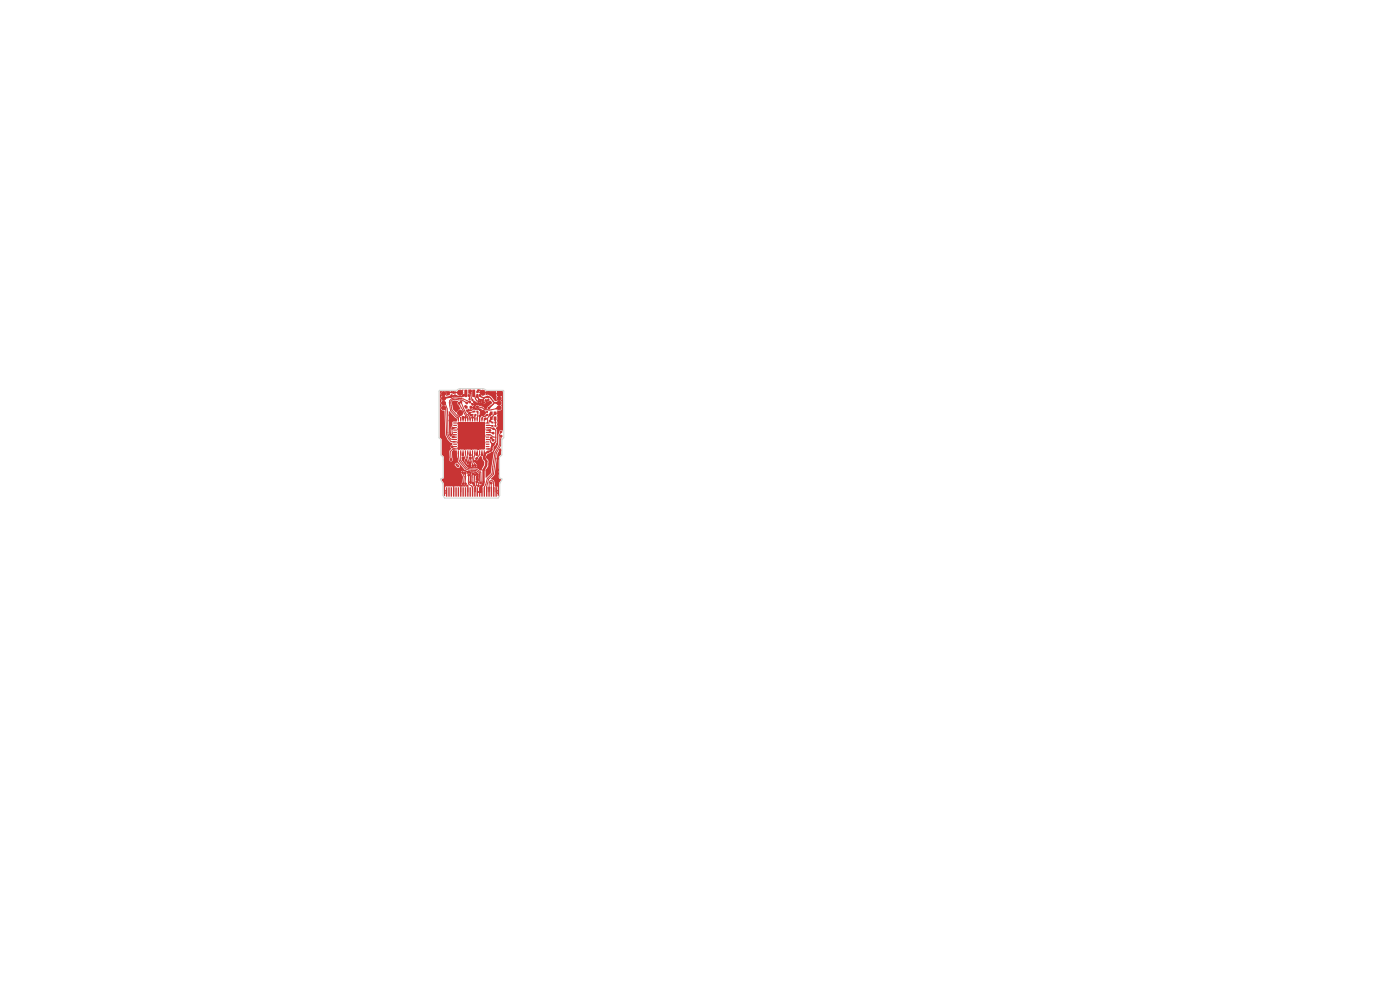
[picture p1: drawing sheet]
<svg xmlns="http://www.w3.org/2000/svg" width="297mm" height="210mm" viewBox="0 0 297 210" stroke-linecap="round" stroke-linejoin="round" font-family="sans-serif">
<g fill="#c83434">
<path d="M95.6 83h.4v.4h-.4z"/>
<path d="M95.6 83.6h.4v.4h-.4z"/>
<path d="M101.1 82.9h.3v.4h-.3z"/>
<path d="M101.1 83.6h.3v.4h-.3z"/>
</g>
<g fill="#c83434" stroke="#c83434" stroke-width=".21">
<circle cx="94.1" cy="86.5" r=".43"/>
<circle cx="94.1" cy="85.5" r=".43"/>
<circle cx="94.1" cy="84.5" r=".43"/>
<circle cx="94.1" cy="83.5" r=".43"/>
</g>
<g fill="#c83434">
<path d="M103.4 84.6l.3-.1 .2 .4-.4 .1z"/>
<path d="M103.2 84l.3-.1 .1 .4-.3 .1z"/>
<path d="M96.4 83.1h.3v.4h-.3z"/>
<path d="M96.4 83.7h.3v.4h-.3z"/>
<path d="M104.3 89.5h.4v.3h-.4z"/>
<path d="M104.9 89.5h.4v.3h-.4z"/>
<path d="M100.7 87.8h.4v.4h-.4z"/>
<path d="M100 87.8h.4v.4h-.4z"/>
<path d="M94.6 103.4h.3v2l-.3-.1z"/>
<path d="M95.1 103.4h.3v2l-.3-.1z"/>
<path d="M95.6 103.4h.3v2l-.3-.1z"/>
<path d="M96.1 103.4h.3v2l-.3-.1z"/>
<path d="M96.6 103.4h.3v2l-.3-.1z"/>
<path d="M97.1 103.4h.3v2l-.3-.1z"/>
<path d="M97.6 103.4h.3v2l-.3-.1z"/>
<path d="M98.1 103.4h.3v2l-.3-.1z"/>
<path d="M98.6 103.4h.3v2l-.3-.1z"/>
<path d="M99.1 103.4h.3v2l-.3-.1z"/>
<path d="M99.6 103.4h.3v2l-.3-.1z"/>
<path d="M100.1 103.4h.3v2l-.3-.1z"/>
<path d="M100.6 103.4h.3v2l-.3-.1z"/>
<path d="M101.1 103.4h.3v2l-.3-.1z"/>
<path d="M101.6 103.4h.3v2l-.3-.1z"/>
<path d="M102.1 103.4h.3v2l-.3-.1z"/>
<path d="M102.6 103.4h.3v2l-.3-.1z"/>
<path d="M103.1 103.4h.3v2l-.3-.1z"/>
<path d="M103.6 103.4h.3v2l-.3-.1z"/>
<path d="M104.1 103.4h.3v2l-.3-.1z"/>
<path d="M104.6 103.4h.3v2l-.3-.1z"/>
<path d="M105.1 103.4h.3v2l-.3-.1z"/>
<path d="M100.1 84.7h.4l-.1 .4-.4-.1z"/>
<path d="M99.4 84.5l.4 .1v.3h-.4z"/>
<path d="M103.2 87.8h.3v.4h-.3z"/>
<path d="M103.2 87.2h.3v.4h-.3z"/>
<path d="M105.5 83.1h.8v.8h-.8z"/>
</g>
<g fill="#c83434" stroke="#c83434" stroke-width=".21">
<circle cx="105.9" cy="84.5" r=".42"/>
<circle cx="105.9" cy="85.5" r=".42"/>
<circle cx="105.9" cy="86.5" r=".42"/>
</g>
<g fill="#c83434">
<path d="M104.7 88.4h.6v.7h-.6z"/>
<path d="M104.7 87.3h.6v.7h-.6z"/>
<path d="M103.9 87.3h.6v.7h-.6z"/>
<path d="M103.9 88.4h.6v.7h-.6z"/>
<path d="M101.1 87.1h.4v.4h-.4z"/>
<path d="M100.4 87.1h.4v.4h-.4z"/>
<path d="M104.9 90.2h.4v.3h-.4z"/>
<path d="M104.3 90.2h.4v.3h-.4z"/>
</g>
<g fill="#c83434" stroke="#c83434" stroke-width=".21">
<circle cx="101.6" cy="84.8" r=".13"/>
<circle cx="102" cy="84.8" r=".13"/>
<circle cx="102.4" cy="84.9" r=".14"/>
<circle cx="101.6" cy="85.2" r=".14"/>
<circle cx="102" cy="85.2" r=".13"/>
<circle cx="102.4" cy="85.3" r=".13"/>
<circle cx="101.5" cy="85.6" r=".13"/>
<circle cx="101.9" cy="85.6" r=".13"/>
<circle cx="102.3" cy="85.7" r=".14"/>
</g>
<g fill="#c83434">
<path d="M104.3 93.1h.6v.5h-.6z"/>
<path d="M104.3 94.1h.6v.5h-.6z"/>
<path d="M100.2 82.7h.6l-.1 1.5-.5-.1z"/>
<path d="M98.6 82.7h.5v1.5l-.6-.1z"/>
<path d="M99.7 86.1h.4v.6h-.4z"/>
<path d="M98.7 86.1h.5v.6h-.5z"/>
<path d="M97.1 95.5l.3 .1-.1 .7h-.2z"/>
<path d="M97.6 95.5l.3 .1-.1 .7h-.2z"/>
<path d="M98.1 95.5l.3 .1-.1 .7h-.2z"/>
<path d="M98.6 95.5l.3 .1-.1 .7h-.2z"/>
<path d="M99.1 95.5l.3 .1-.1 .7h-.2z"/>
<path d="M99.6 95.5l.3 .1-.1 .7h-.2z"/>
<path d="M100.1 95.5l.3 .1-.1 .7h-.2z"/>
<path d="M100.6 95.5l.3 .1-.1 .7h-.2z"/>
<path d="M101.1 95.5l.3 .1-.1 .7h-.2z"/>
<path d="M101.6 95.5l.3 .1-.1 .7h-.2z"/>
<path d="M102.1 95.5l.3 .1-.1 .7h-.2z"/>
<path d="M102.6 95.5l.3 .1-.1 .7h-.2z"/>
<path d="M103.1 95.1h.7v.2l-.7 .1z"/>
<path d="M103.1 94.6h.7v.2l-.7 .1z"/>
<path d="M103.1 94.1h.7v.2l-.7 .1z"/>
<path d="M103.1 93.6h.7v.2l-.7 .1z"/>
<path d="M103.1 93.1h.7v.2l-.7 .1z"/>
<path d="M103.1 92.6h.7v.2l-.7 .1z"/>
<path d="M103.1 92.1h.7v.2l-.7 .1z"/>
<path d="M103.1 91.6h.7v.2l-.7 .1z"/>
<path d="M103.1 91.1h.7v.2l-.7 .1z"/>
<path d="M103.1 90.6h.7v.2l-.7 .1z"/>
<path d="M103.1 90.1h.7v.2l-.7 .1z"/>
<path d="M103.1 89.6h.7v.2l-.7 .1z"/>
<path d="M102.6 88.6l.3 .1-.1 .7h-.2z"/>
<path d="M102.1 88.6l.3 .1-.1 .7h-.2z"/>
<path d="M101.6 88.6l.3 .1-.1 .7h-.2z"/>
<path d="M101.1 88.6l.3 .1-.1 .7h-.2z"/>
<path d="M100.6 88.6l.3 .1-.1 .7h-.2z"/>
<path d="M100.1 88.6l.3 .1-.1 .7h-.2z"/>
<path d="M99.6 88.6l.3 .1-.1 .7h-.2z"/>
<path d="M99.1 88.6l.3 .1-.1 .7h-.2z"/>
<path d="M98.6 88.6l.3 .1-.1 .7h-.2z"/>
<path d="M98.1 88.6l.3 .1-.1 .7h-.2z"/>
<path d="M97.6 88.6l.3 .1-.1 .7h-.2z"/>
<path d="M97.1 88.6l.3 .1-.1 .7h-.2z"/>
<path d="M96.2 89.6h.7v.2l-.7 .1z"/>
<path d="M96.2 90.1h.7v.2l-.7 .1z"/>
<path d="M96.2 90.6h.7v.2l-.7 .1z"/>
<path d="M96.2 91.1h.7v.2l-.7 .1z"/>
<path d="M96.2 91.6h.7v.2l-.7 .1z"/>
<path d="M96.2 92.1h.7v.2l-.7 .1z"/>
<path d="M96.2 92.6h.7v.2l-.7 .1z"/>
<path d="M96.2 93.1h.7v.2l-.7 .1z"/>
<path d="M96.2 93.6h.7v.2l-.7 .1z"/>
<path d="M96.2 94.1h.7v.2l-.7 .1z"/>
<path d="M96.2 94.6h.7v.2l-.7 .1z"/>
<path d="M96.2 95.1h.7v.2l-.7 .1z"/>
<path d="M97.1 89.6h5.7v5.7h-5.7z"/>
</g>
<g fill="#c83434" stroke="#c83434" stroke-width=".21">
<circle cx="96.3" cy="85.5" r=".33"/>
<circle cx="97.6" cy="83.3" r=".55"/>
<circle cx="97.6" cy="87.6" r=".55"/>
<circle cx="102.4" cy="83.3" r=".53"/>
<circle cx="102.4" cy="87.6" r=".55"/>
<circle cx="99.5" cy="87.7" r=".18"/>
<circle cx="99.9" cy="88.1" r=".18"/>
<circle cx="95.3" cy="94.6" r=".19"/>
<circle cx="101.4" cy="89.8" r=".18"/>
<circle cx="97.3" cy="93.8" r=".18"/>
<circle cx="97" cy="99.5" r=".19"/>
<circle cx="94.4" cy="95.2" r=".19"/>
<circle cx="100.1" cy="92.4" r=".18"/>
<circle cx="95.4" cy="100" r=".19"/>
<circle cx="95.2" cy="99.3" r=".18"/>
<circle cx="103" cy="86.5" r=".19"/>
<circle cx="95.4" cy="88.1" r=".19"/>
<circle cx="100" cy="95.1" r=".18"/>
<circle cx="101.9" cy="99.5" r=".19"/>
<circle cx="103.7" cy="83.3" r=".19"/>
<circle cx="103.9" cy="98.4" r=".18"/>
<circle cx="101.5" cy="92.5" r=".18"/>
<circle cx="104" cy="89.3" r=".18"/>
<circle cx="95.6" cy="92.2" r=".18"/>
<circle cx="97.7" cy="102.4" r=".18"/>
<circle cx="95.4" cy="89.2" r=".18"/>
<circle cx="101.3" cy="100.7" r=".18"/>
<circle cx="104.2" cy="92.9" r=".18"/>
<circle cx="103.3" cy="99.7" r=".19"/>
<circle cx="104.8" cy="101.6" r=".18"/>
<circle cx="97.3" cy="91" r=".18"/>
<circle cx="94.5" cy="100.2" r=".18"/>
<circle cx="102.7" cy="89.8" r=".18"/>
<circle cx="94.4" cy="97.5" r=".18"/>
<circle cx="97.3" cy="95.1" r=".18"/>
<circle cx="96.9" cy="97.4" r=".18"/>
<circle cx="94" cy="101.8" r=".18"/>
<circle cx="99.8" cy="102.3" r=".18"/>
<circle cx="98.2" cy="97.2" r=".18"/>
<circle cx="97.5" cy="100.3" r=".18"/>
<circle cx="102.7" cy="92.5" r=".18"/>
<circle cx="101.5" cy="95.2" r=".18"/>
<circle cx="104.3" cy="96.1" r=".19"/>
<circle cx="96.2" cy="83.3" r=".19"/>
<circle cx="101.5" cy="91" r=".18"/>
<circle cx="96.4" cy="101.2" r=".18"/>
<circle cx="98.5" cy="93.9" r=".18"/>
<circle cx="100" cy="91" r=".18"/>
<circle cx="99.7" cy="98.2" r=".19"/>
<circle cx="94.4" cy="93" r=".18"/>
<circle cx="100.8" cy="97.8" r=".18"/>
<circle cx="93.8" cy="87.5" r=".19"/>
<circle cx="105.9" cy="101.9" r=".18"/>
<circle cx="99.8" cy="97.2" r=".18"/>
<circle cx="97" cy="86.5" r=".18"/>
<circle cx="97.3" cy="89.8" r=".18"/>
<circle cx="103.3" cy="97" r=".18"/>
<circle cx="102.1" cy="98.4" r=".18"/>
<circle cx="98.6" cy="95.1" r=".19"/>
<circle cx="101.2" cy="101.7" r=".19"/>
<circle cx="101.8" cy="88.3" r=".18"/>
<circle cx="97.6" cy="99.4" r=".18"/>
<circle cx="105" cy="94.9" r=".19"/>
<circle cx="99.4" cy="100.2" r=".19"/>
<circle cx="96.6" cy="89" r=".19"/>
<circle cx="96.6" cy="97.9" r=".18"/>
<circle cx="105.6" cy="97.3" r=".19"/>
<circle cx="105.6" cy="90.9" r=".19"/>
<circle cx="105.6" cy="100.5" r=".19"/>
<circle cx="105.3" cy="102.9" r=".18"/>
<circle cx="105.6" cy="99.7" r=".18"/>
<circle cx="100" cy="89.8" r=".19"/>
<circle cx="106.1" cy="95.5" r=".18"/>
<circle cx="99.8" cy="83" r=".18"/>
<circle cx="102.7" cy="91" r=".18"/>
<circle cx="96.3" cy="95.8" r=".18"/>
<circle cx="98.5" cy="91" r=".18"/>
<circle cx="98.5" cy="92.5" r=".18"/>
<circle cx="101.5" cy="82.8" r=".19"/>
<circle cx="102.7" cy="93.9" r=".18"/>
<circle cx="105.8" cy="87.5" r=".19"/>
<circle cx="101.2" cy="86.3" r=".18"/>
<circle cx="98.7" cy="86.2" r=".19"/>
<circle cx="99.5" cy="83.9" r=".18"/>
<circle cx="101.3" cy="84.1" r=".18"/>
<circle cx="100.3" cy="102.5" r=".18"/>
<circle cx="100.3" cy="98.8" r=".18"/>
<circle cx="100.3" cy="100.5" r=".19"/>
<circle cx="98.9" cy="97.7" r=".18"/>
<circle cx="99.2" cy="98.2" r=".19"/>
<circle cx="100.9" cy="98.8" r=".19"/>
<circle cx="100.6" cy="102.9" r=".18"/>
<circle cx="100.8" cy="100.7" r=".18"/>
<circle cx="96" cy="90.8" r=".18"/>
<circle cx="99.8" cy="96.6" r=".18"/>
<circle cx="100.2" cy="88.6" r=".18"/>
<circle cx="101.1" cy="96.5" r=".18"/>
<circle cx="98.7" cy="88.5" r=".18"/>
<circle cx="103.9" cy="91.3" r=".18"/>
<circle cx="99.6" cy="85.3" r=".18"/>
<circle cx="100.3" cy="85.8" r=".19"/>
<circle cx="99" cy="85.5" r=".18"/>
<circle cx="95.6" cy="84.2" r=".19"/>
<circle cx="103.7" cy="86.6" r=".19"/>
<circle cx="98.2" cy="88.5" r=".18"/>
<circle cx="103.5" cy="95.9" r=".18"/>
<circle cx="101.8" cy="83.9" r=".18"/>
<circle cx="104.7" cy="91" r=".18"/>
<circle cx="98.3" cy="83.9" r=".18"/>
<circle cx="96.1" cy="92.7" r=".19"/>
<circle cx="102.8" cy="97.3" r=".18"/>
<circle cx="101.1" cy="102.2" r=".18"/>
<circle cx="95.7" cy="97.5" r=".19"/>
<circle cx="101.5" cy="103" r=".19"/>
<circle cx="102" cy="102.5" r=".19"/>
<circle cx="99.4" cy="100.8" r=".19"/>
<circle cx="101.1" cy="97.3" r=".18"/>
<circle cx="98.8" cy="102.7" r=".18"/>
<circle cx="98.7" cy="100.4" r=".18"/>
<circle cx="98.2" cy="102.6" r=".19"/>
<circle cx="98.1" cy="100.2" r=".18"/>
<circle cx="104.2" cy="102.5" r=".18"/>
<circle cx="95.9" cy="94.8" r=".19"/>
<circle cx="97.8" cy="85.3" r=".18"/>
<circle cx="103.9" cy="88" r=".18"/>
<circle cx="102.6" cy="85.4" r=".18"/>
<circle cx="104.6" cy="91.9" r=".19"/>
<circle cx="97.4" cy="85.5" r=".19"/>
<circle cx="106.3" cy="92.5" r=".18"/>
<circle cx="106.3" cy="91.6" r=".18"/>
<circle cx="103" cy="88.8" r=".18"/>
<circle cx="98.2" cy="96.5" r=".19"/>
<circle cx="102.2" cy="96.5" r=".18"/>
</g>
<path d="M103.7 85.5h.1" fill="none" stroke="#c83434" stroke-width=".66"/>
<g fill="none" stroke="#c83434" stroke-width=".21">
<path d="M94 85.5l.5 .3a16.2 16.2 0 0 1 .6 6.4l.5 .9 .9 .1M94 86.5l.6 .4 .1 4.9a2.06 2.06 0 0 0 1.3 1.9h.5M95.1 94.5l.2 .1M95.8 83.2l-1.8 .3M96.1 92.7h.4M96.2 90.7h.3l-.5 .1a1.42 1.42 0 0 0 .1 1.4h.4M96.3 95.8l.6 1.8M96.5 95.2h-.4l-.5 .5 .1 1.8M96.5 94.7l-.6 .1M96.9 98.4l-.2 .2h.4l.2 .4-.4-.2zM97.2 95.9a3.4 3.4 0 0 0 2.2 3.8l1.5 .1 .8 .5 .1 1.7-.2 .3-.1 .8M97.3 89.8v1.3h1.2l1.6 1.3"/>
<path d="M97.4 85.5l.8 1.5a2.01 2.01 0 0 0 1 1.5v.5M97.6 99.4l.3 .2M97.7 95.9l.1 1.9 1.1 1.4 .6 .2 1.5 .1 1 .7v2.3M97.8 85.3l.5 1.3a2.02 2.02 0 0 0 1.1 1.4l.3 .6v.4M97.9 99.6l1.8 .6M97.9 99.6l-.4 .7 .6 .9-.4 1.2M98.2 88.5v.5v-.3M98.2 97.2v.5l1 1.3 .3 .1M98.2 95.9v.6M98.7 95.9l.2 1.8M98.7 86.2l.2 .2M98.7 88.5v.5l.1-.3"/>
<path d="M99 85.5a3.8 3.8 0 0 0-2.9-.7l-.4 .3-.1 .4 .3 1.5 1.1 1.2 .7 .4v.4M99.2 95.9l.1 1.8-.1 .5M99.5 83.9l.2 .7M99.7 98.2l-.2 .9M99.7 95.9l.1 .7M100 91l.1 1.4M100 89.8l.1 2.6M100.1 92.4l1.7 1.8-.3 1M100.1 92.4l-1.6 .1M100.1 92.4l-2.8 1.5M100.1 92.4l1.4 .1M100.1 92.4l-.1 2.7"/>
<path d="M100.1 92.4l-1.5 2.7M100.2 88l-.3 .1M100.2 88.6v.4M100.2 95.9l-.1 2 .2 .9M100.3 85.8a5.1 5.1 0 0 0-4.4-1.3l-.5 .5-.1 .5 .3 1.6 1.2 1.4 .4 .1v.4M100.6 87.3l-1 .4M100.7 95.9l-.3 2 .5 .9M100.9 88l-.2 1M100.9 98l1 1.5a4.6 4.6 0 0 0-2.4-.4M101.2 96.4v-.5l-.1 .6M101.2 83.8v.4M101.2 86.3l1.1 .2 .5 .4 .9 .1 2.3-.5"/>
<path d="M101.3 87.3l.1 .8-.2 .9M101.4 89.8h1.3l-2.6 2.6M101.5 82.8l-.3 .4 2.5 .1M101.6 85.2h.4M101.7 95.9v.6l-.6 .8M102.2 95.9v.6M102.4 85.2l.2 .2M102.4 87.6l-.7 .9v1.1l-1.6 2.8M102.4 87.6l-.6 .7M102.7 91l-2.6 1.4M102.7 95.9l.1 .4h.1M103 88.8l-.3 .2"/>
<path d="M103.3 87.4l-.9 .2M103.3 88l-1 .6-.1 .4M103.4 91.2l.5 .1M103.4 93.2h.5l.2 .6 .5 .5M103.4 95.2l.9 .2M103.4 92.2h.6l.7 .5 .5 .1M103.4 91.7l1.2 .2M103.4 90.2l1.1 .2M104.2 92.9l.4 .5M104.2 88.6l-.3 .7 .6 .3M104.2 87.7a2.34 2.34 0 0 0-.8 2M104.3 96.1l-1 .9"/>
<path d="M105 87.7l-.8 1M105 88.7l.1 1.7M105.6 90.9l-.1 3.2-.4 .8M106 83.5v1M106.3 91.6l-.4 .8v2l-.9 1.6-.6 4.5-1 1-.6 1.8-.1 1.1M106.3 92.5l-.1 2-.9 1.6-.6 4.5-1.1 1.1-.4 1.6v1.1M97.7 102.4v2M97.7 102.4l-1.5 .3v1.7M97.8 103l1.4 .1v1.3M98.1 100.2l.4 .9-.2 1.4-.1 .1M98.7 100.4l.1 2.3M99.4 100.8v1.7l.8 .8v1.1"/>
<path d="M99.7 100.2a.96 .96 0 0 1 .1 1.1v1M99.7 100.2a1.07 1.07 0 0 1 1.1-.1 1.07 1.07 0 0 1 .6 .9v.9l-.2-.2M100.3 100.5v2M100.8 100.7l-.2 2.2M101.2 102.2l-.1 .8-.3 .4-.1 1M101.7 104.4h.5M103.7 104.4l.1-2 .1-.3 .3-.1 .5 .2v2.2M104.2 102.5v1.9M104.8 101.6l.5 1.2-.1 1.6"/>
</g>
<path d="M96.2 83.3h.3M96.5 83.2l1.1 .1M100.1 86.5l.5 .1M100.6 86.6l.9 .2 .9 .8M100.8 85.5l-.2 1.1M101.8 83.9l.7 .5M104.1 86.2l-.4 .4" fill="none" stroke="#c83434" stroke-width=".3"/>
<path d="M100.2 84.9l.6 .6M100.6 83.4l.3 1.2 .3 .4 .4 .2M101.2 85.5l1.1 .2 .3 .2M101.2 85.5l1.2 .3 .1 .3 .5 .4M101.2 84.2l.4 .6h.4M102.9 84.3l-.5 .6M103.4 84.2l-.9 .2M103.4 90.7h.6l1.2 .5v2.5l-.6 .6M103.6 84.8l-.3 .3-.2 .6-.7 .3-1.6-.3 .4-.2M101.2 104.4h.5" fill="none" stroke="#c83434" stroke-width=".25"/>
<path d="M99.8 83l.1 1.2 .3 .7" fill="none" stroke="#c83434" stroke-width=".22"/>
<path d="M96 88.5l.2 .5 .4 .1M102.9 96.3l-.2 .7 .5 .9-.1 .7M103.1 98.7l-.5 1v2.5l-.1 .5-.5 .7v1" fill="none" stroke="#c83434" stroke-width=".5"/>
<path d="M103.4 84.2l.5 .1 1 1.1M104.3 86l-.2 .2" fill="none" stroke="#c83434" stroke-width=".28"/>
<path d="M96.5 83.9l-2.5 .6M104.6 94.3l-.3 .6-.1 .7-1.3 .7" fill="none" stroke="#c83434" stroke-width=".4"/>
<path d="M98.9 83.6l-.9 .6-1.5-.3" fill="none" stroke="#c83434" stroke-width=".32"/>
<path d="M104.6 85.8l-.3 .2" fill="none" stroke="#c83434" stroke-width=".26"/>
<path d="M106 85.5l-1.1-.1-.3 .4" fill="none" stroke="#c83434" stroke-width=".27"/>
<g fill="#c83434">
<path d="M101.1 96.1h.2v.3h-.3z"/>
<path d="M100.7 96l.1 .5-.2-.2z"/>
<path d="M101.1 92.4l.4-.1v.3l-.4-.1z"/>
<path d="M98.8 85.2l.3 .1-.2 .3-.2-.2z"/>
<path d="M98.1 88.5l.2 .1-.1 .4z"/>
<path d="M97.1 89.8h.4l-.1 .4h-.2z"/>
<path d="M102.7 103.2l.2 .2-.1 .9z"/>
<path d="M98.6 88.6h.3l-.1 .3h-.1z"/>
<path d="M96.7 97.5h.3l-.2 .1z"/>
<path d="M103.7 103.2l.2 .2-.2 .9z"/>
<path d="M99.8 89.8h.4l-.1 .3h-.2z"/>
<path d="M100.8 103.2l.1 .1v1.1l-.2-.1z"/>
<path d="M100 87.8l.2 .2-.2 .2-.1-.2z"/>
<path d="M99.7 92.3l.3-.1v.4l-.3-.1z"/>
<path d="M96.1 92.6h.4v.1l-.4 .1z"/>
<path d="M104.1 93.9l.1-.1 .5 .3-.1 .2-.3 .1z"/>
<path d="M100 92.2l.2-.2 .1 .1v.3z"/>
<path d="M101.2 96l.1 .4-.2-.1z"/>
<path d="M105.1 86.6l.6-.4 .2 .3-.1 .4-.7-.1z"/>
<path d="M99.2 96l.1 .5-.2-.2z"/>
<path d="M104.1 103.2l.3 .2-.2 .9z"/>
<path d="M103.4 89.5l.2 .1-.2 .1z"/>
<path d="M99.3 100.8h.3l-.1 .3h-.2z"/>
<path d="M102.3 88.5l.1 .5h-.2z"/>
<path d="M101.5 104.2l.2 .2-.2 .1z"/>
<path d="M99.3 84l.4-.1-.1 .3-.1 .1z"/>
<path d="M100.1 98.5l.2-.1 .2 .3-.4 .1z"/>
<path d="M100.1 92.2l.3 .1v.2l-.3 .1z"/>
<path d="M100.1 88.6h.3l-.1 .3h-.1z"/>
<path d="M99.7 92.5l.3-.3 .1 .4h-.3z"/>
<path d="M97.6 99.4h.2l.1 .3-.3-.1z"/>
<path d="M97.1 88.5l.2 .1-.2 .4z"/>
<path d="M96.5 83.9l.2-.1 .3 .1-.1 .3-.3-.1z"/>
<path d="M100.1 103.3l.1-.1 .1 .2-.1 .9z"/>
<path d="M100 85.5l.3 .1-.2 .3-.1-.3z"/>
<path d="M103.2 103.2l.2 .2-.2 .9z"/>
<path d="M103.6 91.2l.3-.1-.1 .4-.2-.2z"/>
<path d="M104.3 91.7h.3l-.1 .3-.2-.1z"/>
<path d="M100.6 98.5l.2-.1 .2 .3-.3 .1z"/>
<path d="M100.2 88.6l.2 .1-.2 .3z"/>
<path d="M96 95.2h.5l-.3 .1z"/>
<path d="M101 97.1l.2-.1 .2 .1-.1 .2z"/>
<path d="M100 92.2l.3-.1 .1 .1-.2 .3z"/>
<path d="M99.8 92.1l.4 .1-.3 .3-.2-.3z"/>
<path d="M98.5 95l.2-.3 .1 .1v.3z"/>
<path d="M97.3 93.7l.3-.1 .1 .1-.3 .3z"/>
<path d="M98 100.3l.3-.1v.3l-.1 .1z"/>
<path d="M101.3 86.1l.3 .2v.1l-.3 .1z"/>
<path d="M100 92h.1l.2 .3h-.4z"/>
<path d="M101.5 89.6l.3 .1v.2l-.3 .1z"/>
<path d="M105 88.7l.3 .3-.1 .4-.4-.3z"/>
<path d="M96 92.2l.5-.1-.4 .2z"/>
<path d="M103.9 89.3l.2-.1 .2 .2-.1 .2-.3-.1z"/>
<path d="M104.2 92.9l.2-.1 .1 .3-.1 .1-.3-.2z"/>
<path d="M101.3 91l.1-.1 .1 .2z"/>
<path d="M99.8 91h.3z"/>
<path d="M96 94.7h.5l-.5 .1z"/>
<path d="M100.6 100.7l.3 .1-.1 .2h-.2z"/>
<path d="M97.2 85.6l.4-.1v.3l-.1 .1z"/>
<path d="M100.6 88.5l.3 .2-.2 .3z"/>
<path d="M99.7 96.2h.1l.1 .3h-.3z"/>
<path d="M103.5 91.7h.5l-.2 .1z"/>
<path d="M98.2 96l.1 .5-.2-.1z"/>
<path d="M101.7 96l.1 .5-.2-.1z"/>
<path d="M98.8 97.3h.2v.4h-.3z"/>
<path d="M101.1 95.9h.1v.6l-.1-.1z"/>
<path d="M103.5 92.2l.3-.1 .2 .2z"/>
<path d="M103.1 87.9l.2 .1 .1 .2-.4 .1-.1-.1z"/>
<path d="M96 93.6l.5 .1-.3 .1z"/>
<path d="M103.6 84l.3 .1-.1 .3h-.3l-.1-.2z"/>
<path d="M101.1 84.2l.3-.1 .1 .3-.2 .1z"/>
<path d="M102.3 89.7l.3-.1v.4l-.3-.1z"/>
<path d="M101.1 83.8h.2l.1 .3h-.3z"/>
<path d="M102.4 85.2l.2 .1v.1h-.3z"/>
<path d="M103.9 87.6l.3 .1 .1 .3-.5 .3-.1-.1z"/>
<path d="M101.3 104.4l.2-.2v.3z"/>
<path d="M97.7 96l.1 .5-.2-.2z"/>
<path d="M99.5 100l.3 .3-.3 .1z"/>
<path d="M100.2 96l.2 .3-.2 .2z"/>
<path d="M104.5 94.1l.4-.3 .2 .1-.2 .5-.3-.1z"/>
<path d="M96.1 95.9l.3-.1 .1 .3-.2 .1z"/>
<path d="M101.6 99.3h.4l-.2 .3-.2-.2z"/>
<path d="M99.5 84.4l.2-.1 .1 .3-.2 .1-.2-.1z"/>
<path d="M102.8 88.7l.2 .3-.2 .1-.1-.1z"/>
<path d="M98.7 96l.1 .5-.2-.2z"/>
<path d="M100.2 87.3l.2-.2 .2 .2-.1 .2h-.3z"/>
<path d="M98 88.5h.4l-.1 .4h-.1z"/>
<path d="M99.6 88.6l.1-.1 .1 .1-.1 .4h-.1z"/>
<path d="M103 84.1l.2-.1 .2 .2-.1 .2h-.2z"/>
<path d="M103.3 83.2l.3-.1v.4l-.3-.1z"/>
<path d="M101.1 100.8l.4-.2v.4h-.2z"/>
<path d="M100.1 92.4l.1-.1 .2 .3-.1 .1-.3-.2z"/>
<path d="M101.7 99.2l.1-.1 .2 .2-.3 .2z"/>
<path d="M102.9 88.8l.1 .1-.1 .2-.2-.1z"/>
<path d="M100.6 88.1l.3-.1 .1 .2-.3 .2z"/>
<path d="M95.6 97.1h.2l.1 .4h-.4z"/>
<path d="M99.2 97.8h.2v.3h-.3z"/>
<path d="M100.1 100.5h.4l-.1 .4h-.2z"/>
<path d="M98.8 86.2h.1v.2h-.2z"/>
<path d="M104.6 103.2l.3 .2-.2 .9z"/>
<path d="M99.1 88.5l.3 .2-.2 .3z"/>
<path d="M99.9 92.3l.3 .2-.2 .2h-.2z"/>
<path d="M98.1 96.2h.2l.1 .3h-.4z"/>
<path d="M103.5 90.2h.5l-.2 .2z"/>
<path d="M98.2 91l.3-.1v.3l-.3-.1z"/>
<path d="M98.5 91l.2-.1 .2 .3-.1 .1-.4-.1z"/>
<path d="M98.5 100.5l.3-.1v.3l-.2 .1z"/>
<path d="M103.4 91.2h.6l-.1 .2h-.5z"/>
<path d="M101.2 100.3l.2 .2-.3 .2z"/>
<path d="M97.7 85.3l.3-.1v.4h-.1z"/>
<path d="M97.5 100.3l.2-.1v.3l-.1 .1-.2-.2z"/>
<path d="M98.5 92.3l.4 .1v.1l-.4 .2z"/>
<path d="M102.2 96l.2 .3-.2 .2z"/>
<path d="M101.2 88.5l.2 .2-.2 .3z"/>
<path d="M103.5 95.2l.3-.1 .2 .2z"/>
<path d="M97.4 100.1l.2-.2 .1 .1v.3z"/>
<path d="M104 88.9l.2 .1-.1 .4-.3-.2z"/>
<path d="M96 93.1l.5 .1-.3 .1z"/>
<path d="M99.1 100h.3l-.1 .3-.2-.2z"/>
<path d="M100 92.2l.4-.1v.2l-.2 .2z"/>
<path d="M99.7 96l.2 .3-.2 .2z"/>
<path d="M97.2 96l.1 .5-.2-.2z"/>
<path d="M99.5 87.5l.3-.1 .1 .2-.2 .2z"/>
<path d="M98 97.2h.4l-.1 .3h-.2z"/>
<path d="M97.3 90.9l.4 .1v.1l-.4 .1z"/>
<path d="M96 90.7h.5v.1l-.4 .1z"/>
<path d="M101.2 101.7l.2-.1 .1 .3h-.2z"/>
<path d="M103.6 86.4l.3-.2 .2 .2-.2 .3z"/>
<path d="M104.3 94.3h.3l.2 .3-.3 .2-.4 .1z"/>
<path d="M105.1 85.3l.7-.2 .1 .4-.2 .4-.6-.3z"/>
<path d="M103.5 93.2h.5l-.2 .1z"/>
<path d="M101.3 87.3l.2 .1-.1 .3-.3-.2z"/>
<path d="M95.9 94.6l.3 .1 .1 .1-.4 .1z"/>
<path d="M104.7 101.7l.3-.2v.4h-.1z"/>
<path d="M99.9 87.9h.3v.2l-.2 .1z"/>
<path d="M102.5 89.7l.3 .2-.3 .2-.1-.1z"/>
<path d="M101.5 94.8l.2 .1v.3l-.4-.1z"/>
<path d="M102.3 91.1l.3-.2 .1 .3-.3 .1z"/>
<path d="M98.7 88.5l.2 .2-.2 .3z"/>
<path d="M95.1 94.4h.2l-.1 .3z"/>
<path d="M101.7 85.1h.3l-.1 .3-.2-.1z"/>
<path d="M97.7 88.5l.1 .1-.2 .4z"/>
<path d="M97.2 90.7h.2l.1 .3h-.4z"/>
<path d="M99.9 94.8h.2l.1 .3h-.4z"/>
<path d="M99.8 91h.3v.4h-.2z"/>
<path d="M99.9 92.4h.4l-.2 .3h-.1z"/>
<path d="M101.6 85l.2 .1v.2h-.3z"/>
<path d="M96.7 97h.1l.2 .3-.3 .1z"/>
<path d="M98.3 83.9l.1 .1z"/>
<path d="M93.3 83h.4l.3 .3-.1 .1-.3-.2-.1 .2 .1 .5 .3-.3 .1 .1a.8 .8 0 0 0-.4 1.2l.1 .2a.76 .76 0 0 0 0 1 .69 .69 0 0 0-.1 .7 .69 .69 0 0 0 .7 .4l.2 5.1 .4 .9 .6 .7 .5 .1v.3a.5 .5 0 0 0-.5 .4 .5 .5 0 0 0 .2 .5l-.4 .5v1.7a.37 .37 0 0 0 .4 .5 .37 .37 0 0 0 .3-.5l-.1-1.6 .3-.3 .7 .1 .3 2.4 1.4 1.7 1.5 .4-.2 .5a.56 .56 0 0 0-.8-.1h-.1a.44 .44 0 0 0-.6-.5 .37 .37 0 0 0-.5-.1 .37 .37 0 0 0-.1 .6l.4 .7-.1 1.1a.41 .41 0 0 0-.2 .5 .41 .41 0 0 0 .6 .1l.2 .3h-4.1l-.2 .7 .4 .5-.4 .4v.4l-.2-.2-.1-.5 .5-.1-.2-.2v.3h-.3v-1.9l-.4-.9 .5-.4v-2.7h2.3l.6 .7 .4-.1 .1-.4-.6-.7-.5 .5h-2.3v-1.6l-.5-.6v-3.2l-.4-.4z"/>
<path d="M106.1 95.2h.2v1.2l-.5 .6v4.3l.5 .5-.4 .7v2.5l-.3 .3v-.5l-.4-.4h.2l.2 .1v-.3l-.2 .2-.2-.1 .4-.4v-.6l-.6-.2-.1-1-.3-.3-.5-.2 .8-.9 .6-4.5z"/>
<path d="M98.8 103l.4-.2 .2 .3-.4 .1z"/>
<path d="M99.8 100.7l.2 .2 .1 1.3-.3 .5-.2-.3z"/>
<path d="M100.5 100.1h.4l.5 .4v1.4l-.4-.1-.1-.7 .2-.2a.44 .44 0 0 0-.5-.6z"/>
<path d="M105.5 93.7h.1v.6l-.9 1.6-.6 4.5-.9 .9h-.2a2.5 2.5 0 0 1 .6-2.4v-1.1l-.5-.8 .2-.5 1.2-.7 .2-.9 .3-.2z"/>
<path d="M100.7 97.6h.6l.7-.9 .2 .2 .5 1.1a1.76 1.76 0 0 1-.5 1.5l-.2 .3-1-.6 .2-.5-.5-.8z"/>
<path d="M98 96.9l.6-.1-.1 .9 .2 .3a.53 .53 0 0 0 .9 .3l-.1-1.4h.4l-.1 1 .3 1.2-.1 .1-.9-.2-1.1-1.4z"/>
<path d="M97.1 89.6h4.5v-1.6l.5-.2 .2 .1-.3 .3 .1 .2-.3 .1v1.1h.4a.5 .5 0 0 1 .6 0 .5 .5 0 0 1 .1 .7v4.5a.38 .38 0 0 1-.1 .5 .38 .38 0 0 1-.5 0h-4.6a.38 .38 0 0 1-.5 0 .38 .38 0 0 1-.1-.5z"/>
<path d="M104 92.7l.4 .2-.3 .1z"/>
<path d="M95.2 87.2l1.7 1.6v.3v.3h-.7l-.2 .2v.8l-.3 .3-.1 .3 .2 1.3-.2 .4-.3-.9z"/>
<path d="M106.5 83l.2 .1v8.2a.45 .45 0 0 0-.5 0 .45 .45 0 0 0-.3 .4l-.4 .7v-1.2l-.3-.3 .3-.4v-2.7l-.5-.1 .5-.1v-.5a.69 .69 0 0 0 .9-.2 .69 .69 0 0 0-.1-.9l.1-.1a.62 .62 0 0 0-.1-.9l-.3-.3 .1-.1 .3 .3 .1-.2v-1.1h-.4v-.2h.4z"/>
<path d="M100.6 85l.6 .4v.2l.3-.1-.2 .3a.44 .44 0 0 0-.4 .3 .44 .44 0 0 0 .2 .5l1.1 .1v.2l-.2 .1 .3 .3-.2 .1-.6-.5h-1l-1.4 .7-.3-.7 .6-.2 .7 .2 .3-.4h-.4v.4h-.2v-.5l.6-.2a.49 .49 0 0 0 .2-.4 .49 .49 0 0 0-.3-.5z"/>
<path d="M95.9 85.2l.4-.2 .9 .1-.2 .6 .7 1.1-.5 .2 .3 .3-.2 .1-.3-.2-.3 .3a1.54 1.54 0 0 1-.7-1.5z"/>
<path d="M101.5 85.9l.8 .1-.1-.2 .2-.1 .1 .2a.48 .48 0 0 0 .5-.4 .48 .48 0 0 0-.2-.5h.5l.3 .2v-.3l-.8 .1 .3-.4 .1 .2 .4-.1 .3 .4 .2-.1 .3 .5-1 .8-.1 .3-.3 .1-.6-.4-.7-.2z"/>
<path d="M103.1 83h2.2v.4h.4v.2h-.4v1.1l.1 .1 .3-.2 .1 .1-.8 .4-.9-1.1-.6-.3-.5 .1z"/>
<path d="M94.2 83.3l.3-.3h.8l.1 .1h.8l.3 .2-.1 .1-1-.1v.5l-.7 .2-.1-.8-.3 .2z"/>
<path d="M99.3 82.7h.7l-.1 1.1-.6-.3z"/>
<path d="M101.5 82.7l.5-.1 .3 .4-.2 .1-.3-.2-.1 .1z"/>
<path d="M98.1 82.7l.2-.1v.2l-.4 .3-.1-.1z"/>
<circle cx="103.9" cy="89.3" r=".17"/>
</g>
<path d="M97.6 82.4h4.8l.7 .4h3.6l.2 .1v10l-.4 .4v3.2l-.5 .5v4.3l.5 .3v.2l-.5 .8v2.5l-.3 .6h-11.4l-.3-.6v-2.5l-.5-1 .5-.3v-4.3l-.5-.5v-3.2l-.4-.4v-9.9l.2-.2h3.6l.7-.4" fill="none" stroke="#d0d2cd" stroke-width=".21"/>
</svg>
